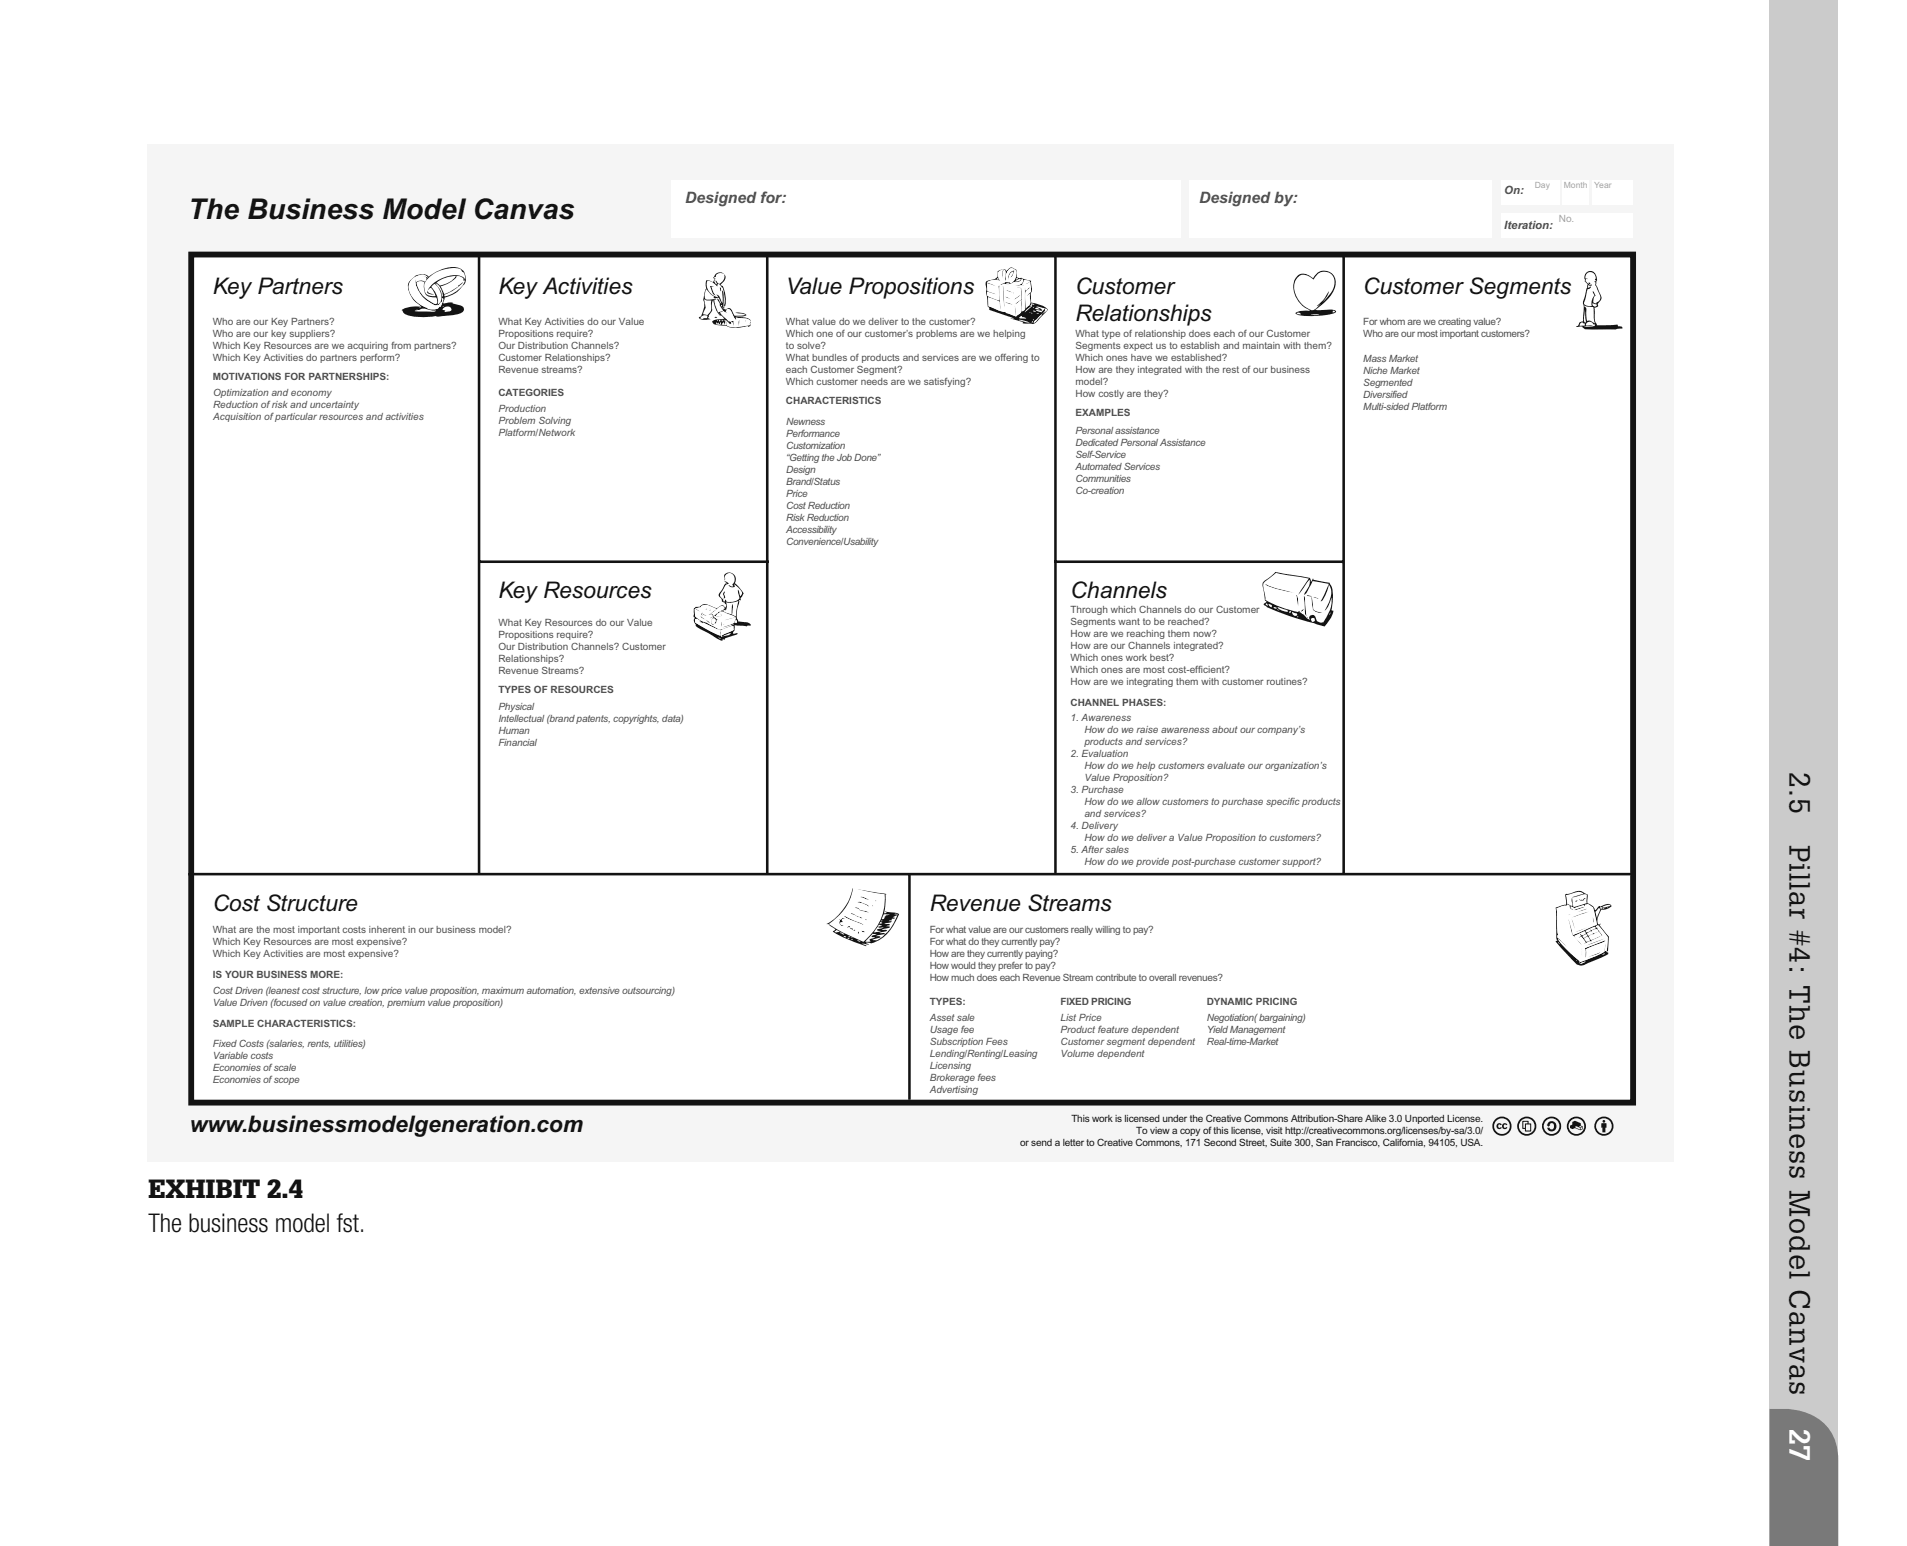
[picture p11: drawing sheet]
<svg xmlns="http://www.w3.org/2000/svg" width="235mm" height="190mm" viewBox="0 0 235 190" stroke-linecap="round" stroke-linejoin="round" font-family="sans-serif">
<defs><g id="words">
<g font-size="3.5" fill="#111415">
<text x="23.2" y="26.9">The Business Model Canvas</text>
<text x="220.5" y="95.1" transform="rotate(90 220.5 95.1)">2.5</text>
<text x="220.5" y="104.1" transform="rotate(90 220.5 104.1)">Pillar #4: The Business Model Canvas</text>
</g>
<text font-size="3.5" fill="#fff" x="220.5" y="176" transform="rotate(90 220.5 176)">27</text>
<g font-size="3.2" fill="#111415">
<text x="18.3" y="147.6">EXHIBIT 2.4</text>
<text x="18.3" y="151.9">The business model fst.</text>
</g>
<g font-size="2.8" fill="#111415">
<text x="26.2" y="36.2">Key Partners</text>
<text x="61.4" y="36.2">Key Activities</text>
<text x="96.8" y="36.2">Value Propositions</text>
<text x="132.5" y="36.2">Customer</text>
<text x="132.5" y="39.6">Relationships</text>
<text x="168" y="36.2">Customer Segments</text>
<text x="61.4" y="73.7">Key Resources</text>
<text x="131.9" y="73.7">Channels</text>
<text x="26.2" y="112.3">Cost Structure</text>
<text x="114.5" y="112.3">Revenue Streams</text>
<text x="23.4" y="139.5">www.businessmodelgeneration.com</text>
</g>
<g font-size="1.9" fill="#4b4e50">
<text x="84.4" y="25">Designed for:</text>
<text x="147.7" y="25">Designed by:</text>
</g>
<g font-size="1.4" fill="#4b4e50">
<text x="185.3" y="23.9">On:</text>
<text x="185.3" y="28.3">Iteration:</text>
</g>
<text font-size="1.2" fill="#9fa3a5" x="192.1" y="27.4">No.</text>
<g font-size="1.2" fill="#4b4e50">
<text x="26.2" y="40">Who are our Key Partners?</text>
<text x="26.2" y="41.5">Who are our key suppliers?</text>
<text x="61.4" y="40">What Key Activities do our Value</text>
<text x="61.4" y="41.5">Propositions require?</text>
<text x="96.8" y="40">What value do we deliver to the customer?</text>
<text x="96.8" y="41.5">Which one of our customer’s problems are we helping</text>
<text x="132.5" y="41.5">What type of relationship does each of our Customer</text>
<text x="168" y="40">For whom are we creating value?</text>
<text x="168" y="41.5">Who are our most important customers?</text>
<text x="26.2" y="43">Which Key Resources are we acquiring from partners?</text>
<text x="26.2" y="44.5">Which Key Activities do partners perform?</text>
<text x="26.2" y="46.8">MOTIVATIONS FOR PARTNERSHIPS:</text>
<text x="61.4" y="43">Our Distribution Channels?</text>
<text x="61.4" y="44.5">Customer Relationships?</text>
<text x="61.4" y="46">Revenue streams?</text>
<text x="96.8" y="43">to solve?</text>
<text x="96.8" y="44.5">What bundles of products and services are we offering to</text>
<text x="96.8" y="46">each Customer Segment?</text>
<text x="96.8" y="47.4">Which customer needs are we satisfying?</text>
<text x="132.5" y="43">Segments expect us to establish and maintain with them?</text>
<text x="132.5" y="44.5">Which ones have we established?</text>
<text x="132.5" y="45.9">How are they integrated with the rest of our business</text>
<text x="132.5" y="47.4">model?</text>
<text x="168" y="44.7">Mass Market</text>
<text x="168" y="46.1">Niche Market</text>
<text x="168" y="47.6">Segmented</text>
<text x="26.2" y="48.8">Optimization and economy</text>
<text x="26.2" y="50.3">Reduction of risk and uncertainty</text>
<text x="26.2" y="51.8">Acquisition of particular resources and activities</text>
<text x="61.4" y="48.8">CATEGORIES</text>
<text x="61.4" y="50.8">Production</text>
<text x="61.4" y="52.3">Problem Solving</text>
<text x="61.4" y="53.8">Platform/Network</text>
<text x="96.8" y="49.8">CHARACTERISTICS</text>
<text x="96.9" y="52.3">Newness</text>
<text x="96.9" y="53.8">Performance</text>
<text x="132.5" y="48.9">How costly are they?</text>
<text x="132.5" y="51.2">EXAMPLES</text>
<text x="132.5" y="53.5">Personal assistance</text>
<text x="168" y="49.1">Diversified</text>
<text x="168" y="50.6">Multi-sided Platform</text>
<text x="96.9" y="55.3">Customization</text>
<text x="96.9" y="56.8">“Getting the Job Done”</text>
<text x="96.9" y="58.3">Design</text>
<text x="96.9" y="59.7">Brand/Status</text>
<text x="132.5" y="54.9">Dedicated Personal Assistance</text>
<text x="132.5" y="56.4">Self-Service</text>
<text x="132.5" y="57.9">Automated Services</text>
<text x="132.5" y="59.4">Communities</text>
<text x="96.9" y="61.2">Price</text>
<text x="96.9" y="62.7">Cost Reduction</text>
<text x="96.9" y="64.2">Risk Reduction</text>
<text x="96.9" y="65.6">Accessibility</text>
<text x="132.5" y="60.9">Co-creation</text>
<text x="96.9" y="67.1">Convenience/Usability</text>
<text x="61.4" y="77.1">What Key Resources do our Value</text>
<text x="131.9" y="75.6">Through which Channels do our Customer</text>
<text x="131.9" y="77.1">Segments want to be reached?</text>
<text x="61.4" y="78.6">Propositions require?</text>
<text x="61.4" y="80.1">Our Distribution Channels? Customer</text>
<text x="61.4" y="81.5">Relationships?</text>
<text x="61.4" y="83">Revenue Streams?</text>
<text x="131.9" y="78.5">How are we reaching them now?</text>
<text x="131.9" y="80">How are our Channels integrated?</text>
<text x="131.9" y="81.5">Which ones work best?</text>
<text x="131.9" y="83">Which ones are most cost-efficient?</text>
<text x="61.4" y="85.4">TYPES OF RESOURCES</text>
<text x="61.4" y="87.5">Physical</text>
<text x="61.4" y="89">Intellectual (brand patents, copyrights, data)</text>
<text x="131.9" y="84.5">How are we integrating them with customer routines?</text>
<text x="131.9" y="87">CHANNEL PHASES:</text>
<text x="131.9" y="88.9">1. Awareness</text>
<text x="61.4" y="90.4">Human</text>
<text x="61.4" y="91.9">Financial</text>
<text x="131.9" y="93.3">2. Evaluation</text>
<text x="133.6" y="90.4">How do we raise awareness about our company’s</text>
<text x="133.6" y="91.9">products and services?</text>
<text x="133.6" y="94.8">How do we help customers evaluate our organization’s</text>
<text x="131.9" y="97.8">3. Purchase</text>
<text x="133.6" y="96.3">Value Proposition?</text>
<text x="133.6" y="99.2">How do we allow customers to purchase specific products</text>
<text x="133.6" y="100.7">and services?</text>
<text x="131.9" y="102.2">4. Delivery</text>
<text x="131.9" y="105.2">5. After sales</text>
<text x="133.6" y="103.7">How do we deliver a Value Proposition to customers?</text>
<text x="133.6" y="106.6">How do we provide post-purchase customer support?</text>
<text x="26.2" y="115">What are the most important costs inherent in our business model?</text>
<text x="26.2" y="116.4">Which Key Resources are most expensive?</text>
<text x="26.2" y="117.9">Which Key Activities are most expensive?</text>
<text x="114.5" y="115">For what value are our customers really willing to pay?</text>
<text x="114.5" y="116.4">For what do they currently pay?</text>
<text x="114.5" y="117.9">How are they currently paying?</text>
<text x="114.5" y="119.4">How would they prefer to pay?</text>
<text x="26.2" y="120.5">IS YOUR BUSINESS MORE:</text>
<text x="26.2" y="122.4">Cost Driven (leanest cost structure, low price value proposition, maximum automation, extensive outsourcing)</text>
<text x="26.2" y="123.9">Value Driven (focused on value creation, premium value proposition)</text>
<text x="114.5" y="120.9">How much does each Revenue Stream contribute to overall revenues?</text>
<text x="114.5" y="123.8">TYPES:</text>
<text x="114.6" y="125.8">Asset sale</text>
<text x="130.7" y="125.8">List Price</text>
<text x="130.7" y="123.8">FIXED PRICING</text>
<text x="148.7" y="123.8">DYNAMIC PRICING</text>
<text x="148.7" y="125.8">Negotiation( bargaining)</text>
<text x="26.2" y="126.5">SAMPLE CHARACTERISTICS:</text>
<text x="26.2" y="129">Fixed Costs (salaries, rents, utilities)</text>
<text x="26.2" y="130.5">Variable costs</text>
<text x="26.2" y="132">Economies of scale</text>
<text x="114.6" y="127.3">Usage fee</text>
<text x="114.6" y="128.7">Subscription Fees</text>
<text x="114.6" y="130.2">Lending/Renting/Leasing</text>
<text x="114.6" y="131.7">Licensing</text>
<text x="130.7" y="127.3">Product feature dependent</text>
<text x="130.7" y="128.7">Customer segment dependent</text>
<text x="130.7" y="130.2">Volume dependent</text>
<text x="148.7" y="127.3">Yield Management</text>
<text x="148.7" y="128.7">Real-time-Market</text>
<text x="26.2" y="133.5">Economies of scope</text>
<text x="114.6" y="133.2">Brokerage fees</text>
<text x="114.6" y="134.6">Advertising</text>
</g>
<g font-size="1.2" fill="#111415">
<text x="125.7" y="141.2">or send a letter to Creative Commons, 171 Second Street, Suite 300, San Francisco, California, 94105, USA.</text>
<text x="132" y="138.3">This work is licensed under the Creative Commons Attribution-Share Alike 3.0 Unported License.</text>
<text x="140" y="139.7">To view a copy of this license, visit http://creativecommons.org/licenses/by-sa/3.0/</text>
</g>
<g font-size="1.1" fill="#9fa3a5">
<text x="189.1" y="23.2">Day</text>
<text x="192.7" y="23.2">Month</text>
<text x="196.4" y="23.2">Year</text>
</g>
</g></defs>
<path d="M218 0h8.5v190.5h-8.5z" fill="#cacccc"/>
<path d="M218 173.6a8.9 8.9 0 0 1 6.6 1.6 5.9 5.9 0 0 1 1.9 4.8v10.5h-8.5z" fill="#767a7b"/>
<path d="M218 0h8.5" fill="none" stroke="#cacccc" stroke-width=".12"/>
<path d="M18.2 17.8h188v125.3h-188z" fill="#f4f5f5"/>
<path d="M23.6 31.4h177.6v104.5h-177.6z" fill="#fff"/>
<path d="M23.6 31.4h177.6v104.5h-177.6z" fill="none" stroke="#111415" stroke-width=".72" stroke-linecap="butt"/>
<path d="M59 31.4v76.2M94.5 31.4v76.2M130 31.4v76.2M165.5 31.4v76.2M59 69.2h35.7M129.9 69.2h35.6M23.2 107.7h178M112 107.9v27.6" fill="none" stroke="#111415" stroke-width=".32"/>
<g fill="#fff">
<path d="M185 26.3h16.1v3h-16.1z"/>
<path d="M185 22.2h7.1v3h-7.1z"/>
<path d="M82.7 22.2h62.7v7.1h-62.7z"/>
<path d="M192.5 22.2h3.3v3h-3.3z"/>
<path d="M196.1 22.2h5v3h-5z"/>
</g>
<path d="M195.5 34.3l.1 .1zM195.4 33.8a.62 .62 0 0 1 .6-.3 .62 .62 0 0 1 .5 .4l.1 .4-.1 .1 .1 .2-.2 .1 .2 .1a.42 .42 0 0 0 .1 .5l.1 .4a1.85 1.85 0 0 1 .3 1.2l-.1 .2-.3 .1v.2l-.3-.1a.83 .83 0 0 1 .2-.9l-.4-.5 .2 .5a1.42 1.42 0 0 0-.3 1.3 .88 .88 0 0 1-.9-.3l.4-1.8h.2l.2-.2-.1-.1-.2 .2v-.4l.3 .1 .1-.1h-.3l.1-.1-.1-.2-.1 .1v.1l-.4-.3z" fill-rule="evenodd" fill="#fff"/>
<path d="M195.5 34.3l.1 .1z" fill-rule="evenodd" fill="#111415"/>
<g fill="#fff">
<path d="M196.2 37.3l.5 .2v.1l-.1 .2-.2-.1-.2-.1z" fill-rule="evenodd"/>
<path d="M195.2 37.6l.2 .2h.9l.1 1.7 .1 .3a1.33 1.33 0 0 0-1-.2l-.1-1.2a.43 .43 0 0 0-.2-.6z" fill-rule="evenodd"/>
<path d="M195.2 38.1l.1 1.6h-.1v-.2z" fill-rule="evenodd"/>
<path d="M195.5 39.8a.49 .49 0 0 1 .8 .2h.2v.2l-.7 .1-.7-.1h1.1l-.8-.1z" fill-rule="evenodd"/>
<path d="M194.8 39.8l.1-.1 .4 .2-.1 .2-.6 .1z" fill-rule="evenodd"/>
</g>
<g fill="#111415">
<path d="M194.8 39.8l-.2 .4 .6-.1 .1-.2-.4-.2zM195.5 39.8l-.1 .3 .8 .1h-1.1l.7 .1 .7-.1v-.2h-.2a.49 .49 0 0 0-.8-.2zM195.2 38.1v1.4v.2h.1zM195.2 37.6v.2a.43 .43 0 0 1 .2 .6l.1 1.2a1.34 1.34 0 0 1 1 .2l-.1-.3-.1-1.7h-.9zM196.2 37.3v.3l.2 .1 .2 .1 .1-.2v-.1zM195.4 33.8l-.1 .9 .4 .3v-.1l.1-.1 .1 .2-.1 .1h.3l-.1 .1-.3-.1v.4l.2-.2 .1 .1-.2 .2h-.2l-.3 1.4a.46 .46 0 0 0 0 .6l.2 .1h.6a1.42 1.42 0 0 1 .3-1.3l-.2-.5 .4 .5a.64 .64 0 0 0-.2 .9l.3 .1v-.1a.75 .75 0 0 0 .3-1.3l-.3-.7a.42 .42 0 0 1-.1-.5l-.2-.1 .2-.1-.1-.2 .1-.1-.1-.4a.62 .62 0 0 0-.5-.4 .62 .62 0 0 0-.6 .3zM195.4 33.7a.77 .77 0 0 1 .8-.3 .77 .77 0 0 1 .5 .8l.1 .4-.2 .5 .6 1.1a.69 .69 0 0 1-.2 1.1l-.2 .2 .1 .1a.35 .35 0 0 1-.5 .3l.1 .7a2.01 2.01 0 0 0 .2 1.5l2.6-.1 .1 .2 .4 .1 .1 .2-.8 .1h-3.8l-.4-.4-.7 .1 .3-.3a.43 .43 0 0 1 .5-.4l.1-2a.7 .7 0 0 1 .1-.8l.3-1.5a.33 .33 0 0 0-.1-.5l-.2-.1 .1-.2a.64 .64 0 0 1 .1-.8z" fill-rule="evenodd"/>
<path d="M123.6 33.3h.1a1.25 1.25 0 0 0-.1 1 1.21 1.21 0 0 1 0-1z" fill-rule="evenodd"/>
<path d="M124.4 33.6l.5-.3 .1 .2-.1-.1a.93 .93 0 0 1-.4 .8l.3-.4v-.3a.83 .83 0 0 0-.5 1l-.1-.3z" fill-rule="evenodd"/>
</g>
<g fill="#fff">
<path d="M122.8 34.3l.1-.1 .1 .3-.2-.1z" fill-rule="evenodd"/>
<path d="M125.2 34.3h.2l-.3 .2z" fill-rule="evenodd"/>
<path d="M125 34.7l.5-.3h.3l-.2 .2z" fill-rule="evenodd"/>
<path d="M123.9 35l.2-.1 .3-.1-.1 .2z" fill-rule="evenodd"/>
</g>
<g fill="#111415">
<path d="M123.5 35.3h.1l.2 2.6z" fill-rule="evenodd"/>
<path d="M123.9 35.7l.9 .3z" fill-rule="evenodd"/>
<path d="M124.8 36l.1 .2z" fill-rule="evenodd"/>
<path d="M124.9 37l.9-.7z" fill-rule="evenodd"/>
<path d="M123.8 36.6h.2l.5 .2z" fill-rule="evenodd"/>
<path d="M123.8 37.2l1 .4z" fill-rule="evenodd"/>
</g>
<g fill="#fff">
<path d="M127 37.4l.4 .1h-.3l.1 .2-1 .8 .3-.4 .5-.3z" fill-rule="evenodd"/>
<path d="M126.9 37.6h.1l-.2 .1z" fill-rule="evenodd"/>
</g>
<path d="M125 37.6l.1 1.3z" fill-rule="evenodd" fill="#111415"/>
<g fill="#fff">
<path d="M127.7 37.8l1 .2-.4 .5-.7-.3 .8 .1a.92 .92 0 0 0-.7-.5z" fill-rule="evenodd"/>
<path d="M127.3 37.8h.1l-.1 .1z" fill-rule="evenodd"/>
<path d="M127.5 38l.2-.1 .4 .3z" fill-rule="evenodd"/>
<path d="M127.3 38.3h.2l.1 .1z" fill-rule="evenodd"/>
<path d="M126.8 38.5h.2l-.2 .1z" fill-rule="evenodd"/>
<path d="M127 38.6h.2z" fill-rule="evenodd"/>
<path d="M127.7 38.6h.3l-.1 .1z" fill-rule="evenodd"/>
<path d="M125.7 39l.1-.1 .1 .2h.4l.1 .2-.9-.1z" fill-rule="evenodd"/>
<path d="M125.6 39.4l.6 .1 .7 .3-1.3-.3z" fill-rule="evenodd"/>
<path d="M127.3 39.4h.1v.1z" fill-rule="evenodd"/>
<path d="M127.1 39.6h.2l-.2 .2z" fill-rule="evenodd"/>
</g>
<path d="M127.1 39.6v.2l.2-.2zM127.3 39.4l.1 .1v-.1zM125.6 39.4v.1l1.3 .3-.7-.3zM125.7 39l-.2 .2 .9 .1-.1-.2h-.4l-.1-.2zM127.7 38.6l.2 .1 .1-.1zM127 38.6h.2zM126.8 38.5v.1l.2-.1zM127.3 38.3l.3 .1-.1-.1zM128.8 38a.75 .75 0 0 1-.5 .8l-.9 .8v.2l.2-.1 .8-1 .6-.5zM127.5 38l.6 .2-.4-.3zM127.3 37.8v.1l.1-.1zM127.7 37.8a.92 .92 0 0 1 .7 .5l-.8-.1 .7 .3 .4-.5zM126.9 37.6l-.1 .1 .2-.1zM127 37.4v.4l-.5 .3-.3 .4 1-.8-.1-.2h.3zM123.9 35h.4l.1-.2-.3 .1zM125 34.7l.6-.1 .2-.2h-.3zM125.2 34.3l-.1 .2 .3-.2zM122.8 34.3v.1l.2 .1-.1-.3zM121.6 34.8l1 .5-1-.4v1l1.1 .4-1.1-.4v.6l1.5 .5-.1-1.8h.2l-.1 .9 .2 2.1-.1-1-1.5-.6 .1 1.1 .4 .2a4.5 4.5 0 0 0 1.8 .6l-.1 .1 1.3 .4 .1-.1a.85 .85 0 0 0 .5-1.2l.1-.7-.8 .5 .7-.6-.1-1.4-.4-.2 .5 .2 .1 2.9 .4-.2v-2.8l.1 .4 .5-.4-.1 .2a.77 .77 0 0 0-.5 .8l.1 1.6a1.14 1.14 0 0 0 .5-1.2v-.6l-.4 .2 .2-.1a.64 .64 0 0 0 .3-.9l-.1-.7-.5 .3 .5-.3-.5-.2h-.3l-.2 .6 .3 .1-.3-.1-.9 .1a.77 .77 0 0 0 1-.8h-.1a.72 .72 0 0 1-1 .3 1.2 1.2 0 0 1-1.2 .3l-.5 .1 .6-.4 .2 .1a.45 .45 0 0 1 .5 .1 1.38 1.38 0 0 0 .7-1.5 .59 .59 0 0 0-1-.1l-.3 .5v.8l-.1-.3v-1a.61 .61 0 0 0-.7 .1 .61 .61 0 0 0-.1 .7l.3 .6a1.7 1.7 0 0 0-1.7 .1zM121.5 34.7l.6-.2a.79 .79 0 0 0 .8-1.1l.6-.2h.3l.2 .2a.68 .68 0 0 1 1-.3l.2 .1 .1 .9 1.7 .5v.3a1.37 1.37 0 0 1 0 1.2v1.2l.5 .1a2.86 2.86 0 0 1 1.6 .8l-.8 .9a2.33 2.33 0 0 1-1 .8l-1.3-.1v-.1l-1.5-.5 .4 .1-.2-.2-2.8-.9a.27 .27 0 0 0-.2-.4l-.2-1.7v-.4l-.1-.8z" fill-rule="evenodd" fill="#111415"/>
<g fill="#fff">
<path d="M125 37.6l.1 1.3zM123.8 37.2l1 .4zM123.8 36.6l.7 .2-.5-.2zM124.9 37l.9-.7zM124.8 36l.1 .2zM123.9 35.7l.9 .3zM123.5 35.3l.3 2.6-.2-2.6zM124.4 33.6l-.2 .6 .1 .3a.83 .83 0 0 1 .5-1v.3l-.3 .4a.93 .93 0 0 0 .4-.8l.1 .1-.1-.2zM123.6 33.3a1.21 1.21 0 0 0 0 1 1.25 1.25 0 0 1 .1-1zM121.6 34.8a1.75 1.75 0 0 1 1.7-.1 .78 .78 0 0 1-.4-.9 .78 .78 0 0 1 .7-.6l.2 .1v1l.1 .3v-.8l.2-.1a.62 .62 0 0 1 .4-.6 .62 .62 0 0 1 .7 .3 1.44 1.44 0 0 1-.7 1.5 .74 .74 0 0 0-.8 0l-.5 .2 .5-.1a1.2 1.2 0 0 0 1.2-.3 .72 .72 0 0 0 1-.3l.1 .1a.81 .81 0 0 1-1 .7l.9-.1 .3 .1-.3-.1 .2-.6h.3l.5 .2-.5 .3 .5-.3 .1 .7a.64 .64 0 0 1-.3 .9l-.2 .1 .4-.2v.3a1.11 1.11 0 0 1-.4 1.3l-.1 .2v-.7a2.38 2.38 0 0 1 .1-1.5l.4-.4-.5 .4-.1-.4v2.8l-.4 .2-.1-2.9-.5-.2 .4 .2 .1 1.4-.7 .6 .8-.5-.1 .4a1.97 1.97 0 0 1-.1 1.2l-.5 .4-1.3-.4 .1-.1a6.6 6.6 0 0 1-2.2-.8l-.1-1.1 1.5 .6 .1 1-.2-2.1 .1-.9h-.2l.1 1.8-1.5-.5v-.6l1.1 .4-1.1-.4v-1l1 .4z" fill-rule="evenodd"/>
<path d="M128.8 38l.2 .2-.6 .5-.8 1-.2 .1v-.2l.9-.8a.75 .75 0 0 0 .5-.8z" fill-rule="evenodd"/>
</g>
<g fill="#111415">
<path d="M155.9 72l1.2 .4 2.4 .7-2.5-.6-1.1-.4z" fill-rule="evenodd"/>
<path d="M161 73.3l.7 .2h-.6z" fill-rule="evenodd"/>
<path d="M159.7 73.3h.1l.1 .3v1.1z" fill-rule="evenodd"/>
<path d="M160.6 73.4a.41 .41 0 0 1 .2 .5l.2 2a.92 .92 0 0 1-.3-.8z" fill-rule="evenodd"/>
<path d="M161.8 73.5l.7 .3z" fill-rule="evenodd"/>
<path d="M161.6 73.6l.1 .3 .1 1.2 .2 .2 .9 .2a.99 .99 0 0 1-1.3-1.1z" fill-rule="evenodd"/>
</g>
<g fill="#fff">
<path d="M155.9 74.5l.2-.2 .1 .4z" fill-rule="evenodd"/>
<path d="M156.3 74.4l.4 .1v.3h-.2z" fill-rule="evenodd"/>
<path d="M156.9 74.8l.4 .2-.3-.1z" fill-rule="evenodd"/>
<path d="M157.4 74.8l1.1 .4 .2 .1a1.27 1.27 0 0 1-1.3-.5z" fill-rule="evenodd"/>
</g>
<path d="M160.3 75.2l.4-.2-.3 .3-.1 .1z" fill-rule="evenodd" fill="#111415"/>
<g fill="#fff">
<path d="M157.3 75.1l.3 .1z" fill-rule="evenodd"/>
<path d="M158.8 75.3h.3l-.3 .3z" fill-rule="evenodd"/>
<path d="M159.2 75.4l.6 .2v.2l-.2 .1-.2-.1-.2-.1z" fill-rule="evenodd"/>
<path d="M163.9 75.5l-.1 .2-.1 .1z" fill-rule="evenodd"/>
<path d="M159.9 75.9v.2h-.1z" fill-rule="evenodd"/>
</g>
<path d="M161 76l.2 .1z" fill-rule="evenodd" fill="#111415"/>
<g fill="#fff">
<path d="M161.6 76.2h.4v.3l-.4 .1-.1-.3z" fill-rule="evenodd"/>
<path d="M160.3 75.2v.2l.1-.1 .3-.3zM161.6 73.6l.1 1.2a.82 .82 0 0 0 .9 .7h.3l-.9-.2-.2-.2-.1-1.2-.1-.3zM161.8 73.5l.7 .3zM160.6 73.4l.1 1.7a.92 .92 0 0 0 .3 .8l-.2-2a.41 .41 0 0 0-.2-.5zM159.7 73.3l.2 1.4v-1.1l-.1-.3zM161 73.3l.1 .2h.6zM155.9 72v.1l1.1 .4 2.5 .6-2.4-.7zM161 76l.2 .1zM155.8 71.7l1.4-1.1 4.1 .7-1.4 2 1.5-1.9a2 2 0 0 1-.6 1.5l-.1 .4a1.68 1.68 0 0 0 .7-1l.3-.7 2 .4-1 2.1a.89 .89 0 0 0 .5-.7l.5-1.3a2.14 2.14 0 0 1 0 2.2l-.5 1a2.8 2.8 0 0 0 .8-1.7 4.6 4.6 0 0 1-1 3.1h-.1l-.1 .1a.81 .81 0 0 1-.7-.7l-.1-.2-.2-.1h-.3l-.2 .1v.2l.1 .3-.2-.1-.6-.6-.5-.2v-.2l-.2 .1-.6-.1-2.4-.8-1-.6-.1-.8a1.53 1.53 0 0 1 0-1.4z" fill-rule="evenodd"/>
</g>
<g fill="#111415">
<path d="M164.1 77.5h.3zM163.9 77.5h.7zM164.6 76.7v.8zM164.6 76.5v1h-.8h.8z" fill-rule="evenodd"/>
<path d="M161.6 76.2l-.1 .1 .1 .3 .4-.1v-.3zM159.9 75.9l-.1 .2h.1zM163.9 75.4l-.2 .4 .1-.1zM159.2 75.4v.3l.2 .1 .2 .1 .2-.1v-.2zM158.8 75.3v.3l.3-.3zM157.3 75.1l.3 .1zM157.4 74.8a1.27 1.27 0 0 0 1.3 .5l-.2-.1zM156.9 74.8l.1 .1 .3 .1zM156.3 74.4l.2 .4h.2v-.3zM155.9 74.5l.3 .2-.1-.4zM155.8 71.7a1.53 1.53 0 0 0 0 1.4l.1 .8 1 .6 2.4 .8 .6 .1 .2-.1v.1l.5 .3 .6 .6 .2 .1-.1-.3v-.2l.2-.1a.5 .5 0 0 1 .7 .5 .83 .83 0 0 0 .6 .5l.1-.1h.1l.3-.4a4.1 4.1 0 0 0 .7-2.7l-.1 .4a2.35 2.35 0 0 1-.7 1.3 4.5 4.5 0 0 0 .8-2.7l-.3-.5-.5 1.3a.89 .89 0 0 1-.5 .7l1-2.1-2-.4-.4 .9a1.27 1.27 0 0 1-.6 .8l.1-.4a2 2 0 0 0 .6-1.5l-1.5 1.9 1.4-2-4.1-.7zM155.6 71.7l1.5-1.2 4.3 .7 .1 .5 .2-.4 .2 .2 1.9 .3 .1 .2a3.1 3.1 0 0 1 .3 2.3l-.2 .9 .3 .1a4 4 0 0 1-1.1 1.9l-4.9-1.5a9.4 9.4 0 0 1-2.6-1.2l.3-.4-.2-.1-.1-1.1a1.82 1.82 0 0 1-.1-1.2z" fill-rule="evenodd"/>
</g>
<g fill="#fff">
<path d="M164.2 38.3l.3 .1-.4 .1z" fill-rule="evenodd"/>
<path d="M159.7 38.6h.5l.1 .1h-.4z" fill-rule="evenodd"/>
<path d="M161.4 38.8l.6-.1h.6z" fill-rule="evenodd"/>
<path d="M160 34.1a1.4 1.4 0 0 1 1.8 .4 1.35 1.35 0 0 1 1.2-1 1.35 1.35 0 0 1 1.3 .8 2.82 2.82 0 0 1-1.1 2.7l-.3 .3 .7-1 .1-.4a5 5 0 0 1-1.5 1.8l.5-.2-.2 .1a.95 .95 0 0 1-1.4 .4 3.2 3.2 0 0 1-1.6-3.1l.2-.5z" fill-rule="evenodd"/>
</g>
<path d="M161.4 38.8l1.2-.1h-.6zM159.7 38.6l.2 .1h.4l-.1-.1zM164.2 38.3l-.1 .2 .4-.1zM160 34.1a1.92 1.92 0 0 0-.3 2.4 3 3 0 0 0 2 1.7l.3-.1 .7-.6-.5 .2a5 5 0 0 0 1.5-1.8l-.1 .4-.7 1 .3-.3a2.82 2.82 0 0 0 1.1-2.7 1.35 1.35 0 0 0-1.3-.8 1.35 1.35 0 0 0-1.2 1 1.4 1.4 0 0 0-1.8-.4zM159.9 33.9a1.51 1.51 0 0 1 1.9 .4 1.46 1.46 0 0 1 1.8-.9 1.46 1.46 0 0 1 .9 1.9 5.8 5.8 0 0 1-2.5 2.9h1.5a1.15 1.15 0 0 1 1.1 .2 2.28 2.28 0 0 1-1.6 .5h-2a2 2 0 0 1-1.4-.3 2.43 2.43 0 0 1 1.8-.3l-.2-.2a2.99 2.99 0 0 1-1.6-3.7z" fill-rule="evenodd" fill="#111415"/>
<path d="M88.7 35.4l.1 .5v-.4zM87.5 35.2v.1a1.28 1.28 0 0 0 .7 1.1l-.4-.5-.1-.6h.2zM87.2 34.6a1.73 1.73 0 0 1 1.2 .7l.1-.3a1.48 1.48 0 0 1 .7 1.3l.1 .9-.1 .4-.1-.1 .1-.8a1.14 1.14 0 0 0-.3-.9l.1 1.5-.5-.9-.2-.1 .1 .3a1.58 1.58 0 0 1-1.2-2z" fill-rule="evenodd" fill="#fff"/>
<g fill="#111415">
<path d="M87.5 35.2l.4 .1h-.2l.1 .6 .4 .5a1.36 1.36 0 0 1-.7-1.1z" fill-rule="evenodd"/>
<path d="M88.7 35.4l.1 .1v.4z" fill-rule="evenodd"/>
</g>
<g fill="#fff">
<path d="M87 35.6l.7 .7 .3 .2-.1 .2 .2 .1 .5-.1 .3 .8-.5-.7v.2l.3 .4v.2l.4 .7-.6 .2-.4-1.1-.1-.5h.3h-1.4a1.34 1.34 0 0 1 .1-1.3z" fill-rule="evenodd"/>
<path d="M86.7 36.9l.4 .1h.6l-.1 .6a1.08 1.08 0 0 1-.4 1.2l-.6-.1 .1-.3a1.11 1.11 0 0 0 .1-1.3z" fill-rule="evenodd"/>
<path d="M88.8 37.6h.1l.1 .2-.2-.1z" fill-rule="evenodd"/>
<path d="M89 37.9l.2 .2z" fill-rule="evenodd"/>
<path d="M88.6 38.7h.1z" fill-rule="evenodd"/>
<path d="M86.4 39l.2-.1 .3-.1 .3 .1v.3h-.5l-.1 .1h-.3z" fill-rule="evenodd"/>
</g>
<g fill="#111415">
<path d="M88.1 39l.3 .2h-.4z" fill-rule="evenodd"/>
<path d="M91.1 39.4v.6z" fill-rule="evenodd"/>
</g>
<g fill="#fff">
<path d="M88.9 39.4h.2l-.2 .2z" fill-rule="evenodd"/>
<path d="M89.2 39.4h.1l-.1 .2z" fill-rule="evenodd"/>
<path d="M88.6 39.5l.2-.1-.2 .2z" fill-rule="evenodd"/>
</g>
<path d="M91.9 39.4v.3z" fill-rule="evenodd" fill="#111415"/>
<path d="M88.3 39.5h.1v.1z" fill-rule="evenodd" fill="#fff"/>
<path d="M91 39.5v.7l-.1-.2z" fill-rule="evenodd" fill="#111415"/>
<g fill="#fff">
<path d="M89.1 39.7l.2 .3h-.4z" fill-rule="evenodd"/>
<path d="M88.3 39.7l.1 .2 .1-.1 .1 .1 .2-.2v.3l-.6-.1z" fill-rule="evenodd"/>
</g>
<path d="M88.3 39.7l-.1 .2 .6 .1v-.3l-.2 .2-.1-.1-.1 .1zM89.1 39.7l-.2 .3h.4zM88.3 39.5l.1 .1v-.1zM88.6 39.5v.1l.2-.2zM89.2 39.4v.2l.1-.2zM88.9 39.4v.2l.2-.2zM86.4 39l-.1 .3h.3l.1-.1h.5v-.3l-.3-.1-.3 .1zM88.6 38.7h.1zM88.7 38.5l1.1 1.1 .1-.1 .1 .1 .4-.1v.7l-.1-.4-.2-.1v.2l-.2 .1-.6-.6 .1 .2-.1 .5h.2v-.5l.1 .5a3.3 3.3 0 0 0 2.4 0h.4v-.2l.1-.3a1.61 1.61 0 0 0-1.4-.4h-.4v.2l-.2-.2a1.93 1.93 0 0 0-.8-1.1l-.3 .1 .2 .1h-.2l.1 .3-.3-.2v-.1zM89 37.9l.2 .2zM88.8 37.6v.1l.2 .1-.1-.2zM86.7 36.9l.1 .2a1.47 1.47 0 0 1-.1 1.3l-.1 .3 .6 .1a1.11 1.11 0 0 0 .4-1.2l.1-.6h-.6zM87 35.6a1.35 1.35 0 0 0-.1 1.3h1.4h-.3l.1 .5 .4 1.1 .6-.2-.4-.7v-.2l-.3-.4v-.2l.5 .7-.3-.8-.5 .1-.2-.1 .1-.2-.3-.2zM87.2 34.6a1.58 1.58 0 0 0 1.2 2l-.1-.3 .2 .1 .5 .9-.1-1.5a1.43 1.43 0 0 1 .3 1.2l-.1 .5 .1 .1a3.6 3.6 0 0 0-.2-2.1l-.3-.4-.2-.1-.1 .3a1.73 1.73 0 0 0-1.2-.7zM87 34.5h.3l.5 .3 .3-.4-.2-.2 .1-.1a.73 .73 0 0 1 1.2-.3l-.3-.1h-.3l-.3 .1-.1 .3-.2 .1 .1 .1v.2a.4 .4 0 0 0 .2 .5l-.1-.4 .2 .3 .3 .1a1.01 1.01 0 0 0 .5-1.2 .79 .79 0 0 1-.3 1.2l-.1 .1 .2 .1a4.1 4.1 0 0 1 .3 2.5l-.2-.1v.2h.2l-.1 .1 .1 .3a.54 .54 0 0 1 .9 .2l.3 .5 1.3-.1-.2-.1-1-.2a1.79 1.79 0 0 1 1.4 .3l-.3 .2h-1.1l.1 .1a2.03 2.03 0 0 1 1.6 .2l.2 .2-.1 .4 .1 .2-.3 .2-.1-.1-.4 .1a3.2 3.2 0 0 1-2.2-.2l-1.2-.1-.4-.1-.2-.3a2.53 2.53 0 0 1 1.5-.3l-.4-.4a2.67 2.67 0 0 1-.9-1.9 1.65 1.65 0 0 0-.1 1.2l-.5 .7-.1 .3 .4 .1a2.49 2.49 0 0 1-1.3 0l-.2-.2 .3-.1 .1-.4a1.87 1.87 0 0 0 .1-1.6l.3-1.2 .1-.3-.1-.5z" fill-rule="evenodd" fill="#111415"/>
<g fill="#fff">
<path d="M91 39.5l-.1 .5 .1 .2zM91.9 39.4v.3zM91.1 39.4v.6zM88.7 38.5l.5-.2v.1l.3 .2-.1-.3h.2l-.2-.1 .3-.1a1.92 1.92 0 0 1 .8 1.1l.2 .2v-.2h.4a1.61 1.61 0 0 1 1.4 .4l-.1 .3v.2h-.4a4 4 0 0 1-2.4 0l-.1-.5v.5h-.2l.1-.5-.1-.2 .6 .6 .2-.1v-.2l.2 .1 .1 .4v-.7l-.4 .1-.1-.1-.1 .1z" fill-rule="evenodd"/>
<path d="M52.7 35.8l-.1 .3 .6 .2 .3-.1a.56 .56 0 0 1-.8-.4zM52.8 34.2a4.5 4.5 0 0 1 3.8-1.1 1.46 1.46 0 0 1 .7 1.4v-.1a1.54 1.54 0 0 0-1.7-.5 3.8 3.8 0 0 0-2.9 1.8l.4-.2a1.9 1.9 0 0 1 .6 1 1.13 1.13 0 0 1-1.4-.6v-.3a1.31 1.31 0 0 1 .5-1.4z" fill-rule="evenodd"/>
<path d="M53.8 34.8a3.8 3.8 0 0 1 2.4-.8 2.75 2.75 0 0 1-2 1.2z" fill-rule="evenodd"/>
<path d="M54.3 35.3a3.3 3.3 0 0 0 1.9-1.2 .61 .61 0 0 1 .9 .2v.3l.2-.1a3.3 3.3 0 0 1-2.5 2l-.1-.2 1.3-.6 1.1-.9-.4 .2a5.2 5.2 0 0 1-2 1.2z" fill-rule="evenodd"/>
<path d="M51.3 34.8a.8 .8 0 0 1 1 0 1.79 1.79 0 0 0 .4 1.7l.3 .1h.7a.62 .62 0 0 1 0 .9 3.5 3.5 0 0 1-2.4-2.7z" fill-rule="evenodd"/>
<path d="M53.6 34.9a1.54 1.54 0 0 1 1 1.7l-.4-.9z" fill-rule="evenodd"/>
<path d="M53.2 35.2l.3-.2a2 2 0 0 1 .8 2.2l-.4 .3a2.18 2.18 0 0 0-.8-2.1z" fill-rule="evenodd"/>
</g>
<path d="M52.7 35.8a.56 .56 0 0 0 .8 .4l-.3 .1-.6-.2z" fill-rule="evenodd" fill="#111415"/>
<g fill="#fff">
<path d="M54.6 37.7h.1l-.2 .1z" fill-rule="evenodd"/>
<path d="M54.7 37.9l.6-.1 .2 .1 .1 .3-.2 .2-.6 .1 .1-.3-.4-.1z" fill-rule="evenodd"/>
<path d="M51.6 37.9l.3-.1z" fill-rule="evenodd"/>
<path d="M51.2 38.3h.2l-.2-.1h.2h.3a1.75 1.75 0 0 1 1.5 .1h.5a1.53 1.53 0 0 1-1.1 .1l-1.5-.1z" fill-rule="evenodd"/>
</g>
<g fill="#111415">
<path d="M51.2 38.3h-.1l1.5 .1a1.53 1.53 0 0 0 1.1-.1h-.5a1.75 1.75 0 0 0-1.5-.1h-.3h-.2l.2 .1zM51.6 37.9l.3-.1zM54.7 37.9l-.2 .2 .4 .1-.1 .3 .6-.1 .2-.2-.1-.3-.2-.1zM54.6 37.7l-.1 .1 .2-.1zM53.6 34.9l.6 .8 .4 .9a1.74 1.74 0 0 0-1-1.7zM51.3 34.8a3.5 3.5 0 0 0 2.4 2.7 .62 .62 0 0 0 0-.9 1.26 1.26 0 0 1-1.4-.6l-.1-.9 .1-.3a.8 .8 0 0 0-1 0zM54.3 35.3l.4 .9a5.7 5.7 0 0 0 2.2-1.3l.2-.1-1.1 .9-1.3 .6 .1 .2a3.3 3.3 0 0 0 2.5-2l-.2 .1a.61 .61 0 0 0-.9-.6v.1a3.3 3.3 0 0 1-1.9 1.2zM53.8 34.8l.4 .4a3 3 0 0 0 2-1.2 4.1 4.1 0 0 0-2.4 .8zM53.2 35.2l-.1 .2a2.37 2.37 0 0 1 .8 2.1 1.28 1.28 0 0 0 .2-1.8l-.2-.4-.4-.3zM52.8 34.2a1.44 1.44 0 0 0-.2 2.1l.3 .1 .8 .1a1.91 1.91 0 0 0-.6-1l-.4 .2a4 4 0 0 1 4-1.7l.5 .3 .1 .2a1.09 1.09 0 0 0-.4-1.2 1.68 1.68 0 0 0-1.7-.2l-.5 .1a4 4 0 0 0-1.9 1zM50.8 34.3a1.37 1.37 0 0 0-.3 1.7 4 4 0 0 0 2.6 2.1 1.08 1.08 0 0 0 1.1-.4v.1l.3-.3 .1-.6-.1-.2v.5l-.2 .1a.52 .52 0 0 1-.7 .3 3.8 3.8 0 0 1-2.4-2.8l.1-.4v.4a.89 .89 0 0 1 1-.1l.2-.2v-.3l-.1-.1-.4-.1 .7 .2-.2-.2a1.4 1.4 0 0 0-1.7 .3zM50.5 34.6l.3-.2a1.67 1.67 0 0 1 1.8-.5l.2 .2a5 5 0 0 1 3.4-1.2 1.24 1.24 0 0 1 1.2 1.4 1.86 1.86 0 0 1-.8 1.4 3.6 3.6 0 0 1-1.8 1l-.2 .7 .8-.1h.4l-.1 .1 1.1 .3 .3 .2 .1 .3a1.62 1.62 0 0 1-1.5 .6l-3.1 .3a5.6 5.6 0 0 1-2.8-.5l-.2-.3h-.1a3.3 3.3 0 0 1 2.4-.5l-.4-.4a2.9 2.9 0 0 1-1.2-2.2l.1-.4z" fill-rule="evenodd"/>
<path d="M54.4 37.5l-.1 .2z" fill-rule="evenodd"/>
</g>
<path d="M54.4 37.5l-.1 .2zM50.8 34.3a1.34 1.34 0 0 1 1.8-.2l.1 .1-.7-.2 .4 .1 .1 .1v.3l-.2 .2a.89 .89 0 0 0-1 .1v-.4a2.27 2.27 0 0 0 .6 2 4.3 4.3 0 0 0 1.7 1.2 .89 .89 0 0 0 .9-.6v-.3l.1 .2-.1 .6-.3 .3v-.1a1.23 1.23 0 0 1-1.6 .2 3.2 3.2 0 0 1-2.2-2.4v-.5l.2-.3z" fill-rule="evenodd" fill="#fff"/>
<g fill="#111415">
<path d="M106 110.5l1.1 .3h-.3l-.8-.2z" fill-rule="evenodd"/>
<path d="M107.8 111h.2l-.2 .1z" fill-rule="evenodd"/>
<path d="M105.6 111.2l.2-.1 .5 .2a1.04 1.04 0 0 1 .8 .4 2.63 2.63 0 0 0-1.5-.5z" fill-rule="evenodd"/>
<path d="M107.4 111.6l.2 .1h-.1z" fill-rule="evenodd"/>
<path d="M105.3 111.8l.5 .1a1.57 1.57 0 0 0 1 .4l.3 .2-1.2-.3-.1-.2z" fill-rule="evenodd"/>
<path d="M104.8 112.5l.3 .1 .5 .3 .5 .1 .2 .2-.7-.2z" fill-rule="evenodd"/>
</g>
<g fill="#fff">
<path d="M110.2 112.6l.4 .1h-.3z" fill-rule="evenodd"/>
<path d="M108.9 112.7h.7l-.5 .1-.1 .2v.1l-.2 .2-.2-.1z" fill-rule="evenodd"/>
<path d="M108.9 113.8l1-.2-.4-.1 .4-.1v-.2h.4l-.1-.1-.2-.1 .6-.2-.5 .9a4.3 4.3 0 0 1-1.1 1.4l-.1-.1h-.6l1-.3-.2-.1h-.5l1.1-.3-.1-.1-.4-.1 .5-.1-.2-.1z" fill-rule="evenodd"/>
</g>
<g fill="#111415">
<path d="M104 112.9l2.4 1-1.1-.4a2.51 2.51 0 0 1-1.3-.6z" fill-rule="evenodd"/>
<path d="M103.4 113.2l.2 .1 .3-.2 .2 .2-.1-.1-.3 .1 .2 .3h-.3l-.1 .2 .2 .2h.3l-.3 .1-.2-.1-.1-.3 .1-.2z" fill-rule="evenodd"/>
<path d="M106.6 113.2l.2 .2h-.1z" fill-rule="evenodd"/>
</g>
<g fill="#fff">
<path d="M108.5 113.5h.2h-.2z" fill-rule="evenodd"/>
<path d="M108.5 113.6l.2 .2h-.3z" fill-rule="evenodd"/>
<path d="M108.3 113.9l.4 .1-.5 .2 .2 .1h.5l-.9 .2 .1 .2h.5l-.9 .2z" fill-rule="evenodd"/>
</g>
<path d="M104.4 114.2l.3-.1 .1 .3h.3v.1l.1 .1 .1-.1 .1 .1a.52 .52 0 0 1-.7-.2l-.1-.2-.2 .1z" fill-rule="evenodd" fill="#111415"/>
<path d="M102.9 114.7h.1a.36 .36 0 0 1 .5 .2h-.5l-.2-.1z" fill-rule="evenodd" fill="#fff"/>
<g fill="#111415">
<path d="M106.1 114.7l.4 .1 .1 .1-.4-.1z" fill-rule="evenodd"/>
<path d="M105.7 114.8h.1v.3l-.1-.1z" fill-rule="evenodd"/>
</g>
<g fill="#fff">
<path d="M103.5 114.9l.5 .2-.4-.1z" fill-rule="evenodd"/>
<path d="M107.5 115l.5 .1-.6 .2 .1 .2h.3l-.7 .3 .1 .2h-.6z" fill-rule="evenodd"/>
<path d="M107.9 115.3l1.1-.2-.4 .4a.94 .94 0 0 1-1.1 .3l1-.3-.1-.1z" fill-rule="evenodd"/>
<path d="M103.9 115.3l.3 .1v.1h-.2z" fill-rule="evenodd"/>
<path d="M104.6 115.3l.2 .2h-.3z" fill-rule="evenodd"/>
<path d="M104.9 115.5l.1 .1z" fill-rule="evenodd"/>
<path d="M104.4 115.6h.2v.1z" fill-rule="evenodd"/>
<path d="M104.9 115.7h.1l.1 .1z" fill-rule="evenodd"/>
<path d="M105.6 115.9l.4 .2z" fill-rule="evenodd"/>
</g>
<path d="M110.9 109.2v.1zM110.9 108.9v.2zM108.3 108.9h2.6v.2v-.2zM108.3 108.9h2.6zM108.2 108.9h2.7v.7v-.1a.75 .75 0 0 0-.8-.6z" fill-rule="evenodd" fill="#111415"/>
<g fill="#fff">
<path d="M108.3 108.9h2.6v.2v-.2z" fill-rule="evenodd"/>
<path d="M105.7 114.8v.2l.1 .1v-.3zM106.1 114.7l.1 .1 .4 .1-.1-.1zM104.4 114.2v.1l.2-.1 .2 .3a.5 .5 0 0 0 .6 .1l-.1-.1-.1 .1-.1-.1v-.1h-.3l-.1-.3zM106.6 113.2l.1 .2h.1zM103.4 113.2l.1 .3-.1 .2 .1 .3 .2 .1 .3-.1h-.3l-.2-.2 .1-.2h.3l-.2-.3 .3-.1 .1 .1-.2-.2-.3 .2zM104 112.9a3.2 3.2 0 0 0 1.7 .8l.7 .2zM104.8 112.5l.8 .5 .7 .2-.2-.2-.5-.1-.5-.3zM105.3 111.8l.5 .2 .1 .2 1.2 .3-.3-.2a1.57 1.57 0 0 1-1-.4zM107.4 111.6l.1 .1h.1zM105.6 111.2a2.63 2.63 0 0 1 1.5 .5 1.4 1.4 0 0 0-1-.5l-.3-.1zM107.8 111v.1l.2-.1zM106 110.5v.1l.8 .2h.3zM105.1 109.4l1.9 .5 2 .3a6.8 6.8 0 0 1-2.6 5.9 21.1 21.1 0 0 1-4.3-2.2 6.6 6.6 0 0 0 3-4.5z" fill-rule="evenodd"/>
</g>
<g fill="#111415">
<path d="M105.6 115.9l.4 .2zM104.9 115.7l.2 .1-.1-.1zM104.4 115.6l.2 .1v-.1zM104.9 115.5v.1h.1zM104.6 115.3l-.1 .2h.3zM103.9 115.3l.1 .2h.2v-.1zM107.9 115.3l.5 .1 .1 .1-1 .3a1.05 1.05 0 0 0 1.1-.3l.4-.4zM107.5 115l-.9 1h.6l-.1-.2 .7-.3h-.3l-.1-.2 .6-.2zM103.5 114.9l.1 .1 .4 .1zM102.9 114.7l-.1 .1 .2 .1h.5a.39 .39 0 0 0-.6-.2zM108.3 113.9l-.6 1 .9-.2h-.5l-.1-.2 .9-.2h-.5l-.2-.1 .5-.2zM108.5 113.6l-.1 .2h.3zM108.5 113.5h.2zM108.9 113.8l.6 .1 .2 .1-.5 .1 .4 .1 .1 .1-1.1 .3h.5l.2 .1-1 .3h.6l.1 .1a5.8 5.8 0 0 0 1.6-2.3l-.6 .2 .2 .1 .1 .1h-.4v.2l-.4 .1 .4 .1zM108.9 112.7l-.3 .5 .2 .1 .2-.2v-.1l.1-.2 .5-.1zM110.2 112.6l.1 .1h.3zM105.1 109.4a6.5 6.5 0 0 1-3 4.5 21.1 21.1 0 0 0 4.3 2.2 6.8 6.8 0 0 0 2.6-5.9l-2-.3zM104.9 109.2a14.8 14.8 0 0 0 4.1 .9l.2 .1h-.1v1.4l-.2 .9h.3l-.2-.2 1.5 .2 .3 .1a6 6 0 0 1-2.7 3.4l-.8 .2h-.6l.4 .2-.9-.1 .6 .3-.4-.1a19 19 0 0 1-3.8-1.7l.3-.2-.8-.7h-.3a6.4 6.4 0 0 0 3.2-4.5z" fill-rule="evenodd"/>
<path d="M89.2 72.9l.1 .1a.33 .33 0 0 0 0 .5l.1 .1-.3 .2 .1-.2-.1-.4z" fill-rule="evenodd"/>
</g>
<path d="M89.4 74.2a2.45 2.45 0 0 0 1.6-.2l-.3 2-.5-.3 .1-1.1-.1-.2v1.3l-.7-.2-.4-.2 .3-.2v.1a1.11 1.11 0 0 0 0-1z" fill-rule="evenodd" fill="#fff"/>
<g fill="#111415">
<path d="M86.9 75.1h.2l-.1-.1h.1v.1z" fill-rule="evenodd"/>
<path d="M87.4 75l.2 .1z" fill-rule="evenodd"/>
<path d="M85.7 75.1l.6 .2z" fill-rule="evenodd"/>
<path d="M87.4 75.3l.2-.1z" fill-rule="evenodd"/>
<path d="M86.4 75.5l.2 .4-.2-.1z" fill-rule="evenodd"/>
<path d="M86.3 75.8l.2 .3 .7 .4 .3 .3-.2-.1a.94 .94 0 0 0-.8-.5l-.1-.2z" fill-rule="evenodd"/>
</g>
<path d="M90.6 76.5l.1-.1 .1 .1v.3h-.2z" fill-rule="evenodd" fill="#fff"/>
<g fill="#111415">
<path d="M88.9 76.6v.6z" fill-rule="evenodd"/>
<path d="M89.1 76.9h.2l-.2 .1z" fill-rule="evenodd"/>
</g>
<g fill="#fff">
<path d="M90.2 76.9h.1l.1 .1z" fill-rule="evenodd"/>
<path d="M89 78.4l1-.4a1.23 1.23 0 0 1-1 .4z" fill-rule="evenodd"/>
<path d="M88.5 78.6l.3 .1h-.1z" fill-rule="evenodd"/>
</g>
<g fill="#111415">
<path d="M88.5 78.6l.2 .1h.1zM89 78.4a1.23 1.23 0 0 0 1-.4zM90.2 76.9l.2 .1-.1-.1zM89.4 74.2a1.11 1.11 0 0 1 0 1v-.1l-.3 .2 .4 .2 .7 .2v-1.3l.1 .2-.1 1.1 .5 .3 .3-2a2.45 2.45 0 0 1-1.6 .2zM90.6 76.5v.3h.2v-.3l-.1-.1zM85.6 76.3l.1 .4 2.4 1.4 .6 .2 .1-.5v.5l.2 .2-.1-.2 1.5-.7-.1-.5-1.5 .6-2.2-1v.1l-.5-.2 .2-.1-.4-.2zM85.6 75.1v.8a3.4 3.4 0 0 0 1.6 .9l1.1 .6a.63 .63 0 0 0 .8 .1l1.1-.4-.1-.1-1.2 .3 1.6-.6 .1-.5v.2v-.1a.68 .68 0 0 0-.6-.5l-.3-.1a.94 .94 0 0 0-1.3 0l-.2 .2h.7l-.1-.3 .1 .2a.9 .9 0 0 1-.9 .1l.2-.3h.3v-.2h.3v-.2l.3-.1v-.1h.1l-.1-.3a.93 .93 0 0 0-1 .5l-.5 .3 .7-.5-.4-.1a1.48 1.48 0 0 0-1.5-.2l-.1 .1zM89.2 70.9a.81 .81 0 0 1 .9-.3 .81 .81 0 0 1 .6 .8l-.2 .5 .6 .5 .5 .7-.4 .6 .1 .3h-.2h-.1a.53 .53 0 0 1-.1 .7 2.68 2.68 0 0 0 0 1.9h.4a1.24 1.24 0 0 1 1.2 .5h-.4l-.1 .1-1.5-.2v.2a.61 .61 0 0 1-.2 .7v.2l.6-.1a.58 .58 0 0 1-.6 .3l-.9 .3-.1 .2h-.2l-.1 .2-3-1.6-.3-.3v-.2a.52 .52 0 0 1-.1-.7l-.2-.2 .1-.5a.58 .58 0 0 1 .1-.6 .58 .58 0 0 1 .6-.1 .96 .96 0 0 1 1.4-.1l.7 .3a.76 .76 0 0 1 .9-.3l.2 .2 .1-.4-.2-.2-.4-.2v-.3a.56 .56 0 0 1-.1-.9l.6-1h.2l-.4-.3 .6 .3-.1 .1a.51 .51 0 0 0-.5 .5l-.1 .2a.66 .66 0 0 0-.2 1l.3 .4 .2-.2 .1 .2a1.5 1.5 0 0 0 1.4-.2l.2-.2-.2-1 .3 .8 .2-.3a1.17 1.17 0 0 0-.7-1l-.2-.2v.3a.54 .54 0 0 1-.7-.2l.3 .2 .2-.1-.1-.1a.99 .99 0 0 0 0-1.4 .6 .6 0 0 0-.9 .3l.1 .3-.2 .3 .1-.3z" fill-rule="evenodd"/>
<path d="M86.6 75.4v.2l.5 .2h-.3l-.2-.1-.1-.1z" fill-rule="evenodd"/>
<path d="M87.3 75.7l.3-.1 .3 .2a1.24 1.24 0 0 0 .8 .7l-.4-.2-.1 .5-.2 .1v-.1a.29 .29 0 0 0 .2-.4 .29 .29 0 0 0-.3-.2l-.2 .1-.1 .3 .1 .2 .3 .1-.3 .1a.57 .57 0 0 1 .2-.9h-.2l-.3 .2 .2-.3h.2v-.1a.42 .42 0 0 0-.5-.2z" fill-rule="evenodd"/>
<path d="M89.2 76.5l1.3-.4z" fill-rule="evenodd"/>
</g>
<g fill="#fff">
<path d="M89.1 76.9v.1l.2-.1zM88.9 76.6v.6zM89.2 76.5l1.3-.4zM86.3 75.8a.64 .64 0 0 0 .7 .5l.3 .4 .2 .1-.3-.3-.7-.4zM87.3 75.7h.4l.1 .2v.1h-.2l-.2 .3 .3-.2h.2a.57 .57 0 0 0-.2 .9l.3-.1-.3-.1-.1-.2 .1-.3 .2-.1h.1a.31 .31 0 0 1 0 .6v.1l.2-.1 .1-.5 .4 .2-.2-.1a1.44 1.44 0 0 1-.7-.7l-.2-.1zM86.4 75.5v.3l.2 .1zM86.6 75.4l-.1 .2 .1 .1 .2 .1h.3l-.5-.2zM87.4 75.3l.2-.1zM85.7 75.1l.6 .2zM87.4 75l.2 .1zM86.9 75.1h.2v-.1h-.1l.1 .1zM85.6 75.1l.8-.3a.93 .93 0 0 1 1.2-.1l.7 .3-.7 .5 .5-.3a.93 .93 0 0 1 1-.5l.1 .3h-.1v.1l-.3 .1v.2h-.3v.2h-.3l-.2 .3a.9 .9 0 0 0 .9-.1l-.1-.2 .1 .3h-.7a.88 .88 0 0 1 1.2-.4l.6 .3a.68 .68 0 0 1 .6 .5v.1v-.2l-.1 .5-1.6 .6 1.2-.3 .1 .1-.8 .2a.9 .9 0 0 1-1.1 .1l-1.3-.7a2.62 2.62 0 0 1-1.4-.8z" fill-rule="evenodd"/>
<path d="M85.6 76.3h.3l.4 .2-.2 .1 .5 .2v-.1l2.2 1 1.5-.6 .1 .5-1.5 .7 .1 .2-.2-.2v-.5l-.1 .5-.6-.2-2.4-1.4z" fill-rule="evenodd"/>
<path d="M85.1 79.6h.2zM85 78.8v.5l1.3 .2v.1h-1.3z" fill-rule="evenodd"/>
</g>
<path d="M85 79.6h1.3zM85 79.6h.3zM85 79.6h1.2zM85.6 79.6h.4zM85.8 79.6h.2zM85.6 79.6h2.2zM85.9 79.6h1zM87.5 79.6h.4zM85 78.8v.8h1.3v-.1l-1.3-.2zM85 78.5v.7l1.5 .3-.1 .1h-.2h1.8h-3z" fill-rule="evenodd" fill="#111415"/>
<path d="M194.1 111v.2l.3-.2zM194.6 110.8a.39 .39 0 0 0 .6 0l.2-.1h-.2a.37 .37 0 0 1-.6 .1zM192.9 110.3l1.4-.4h.4l.4 .2-1.4 .5 .8-.2a1.12 1.12 0 0 1 1-.1v1l-1.6 .5-.2-1.2-.1 .3 .1 .7-.6-.2z" fill-rule="evenodd" fill="#fff"/>
<g fill="#111415">
<path d="M194.6 110.8l.1 .1a.41 .41 0 0 0 .5-.2h.2l-.2 .1a.39 .39 0 0 1-.6 0z" fill-rule="evenodd"/>
<path d="M194.1 111h.3l-.3 .2z" fill-rule="evenodd"/>
</g>
<path d="M197.5 111.7l.4-.2h.5l-.1 .1-.6 .2h-.2z" fill-rule="evenodd" fill="#fff"/>
<path d="M193.9 112.1l1.4-.4-.9 .4z" fill-rule="evenodd" fill="#111415"/>
<g fill="#fff">
<path d="M197.2 111.7l.2 .1-.1 .2h-.1z" fill-rule="evenodd"/>
<path d="M197.9 111.9l.3-.1z" fill-rule="evenodd"/>
<path d="M196.9 112l.1-.1 .2 .2-.4 1-.2-.7z" fill-rule="evenodd"/>
<path d="M197.4 112l.3-.1z" fill-rule="evenodd"/>
</g>
<g fill="#111415">
<path d="M194.3 112.4l1.2-.4z" fill-rule="evenodd"/>
<path d="M193.5 113.1l1.3-.5 1-.3z" fill-rule="evenodd"/>
<path d="M193.2 112.8l.3-.1z" fill-rule="evenodd"/>
<path d="M196.2 113l.2 .7z" fill-rule="evenodd"/>
<path d="M193.6 113.2l.3 .6 .1 .8z" fill-rule="evenodd"/>
</g>
<g fill="#fff">
<path d="M195.4 114.7l.8-.4 .3-.1 .1 .1v.1l-.5 .2-.2-.1 .1 .2-.4 .2h-.2z" fill-rule="evenodd"/>
<path d="M195 115.4l.4-.3 .2 .3-.5 .2z" fill-rule="evenodd"/>
<path d="M195.2 115.6l.4-.2 .3 .5-.4 .2z" fill-rule="evenodd"/>
</g>
<g fill="#111415">
<path d="M195.3 116.6l2.6-1z" fill-rule="evenodd"/>
<path d="M195.2 116.8l2.5-.9h.1l-2.4 1.1v.5v.5l-.1-.9z" fill-rule="evenodd"/>
</g>
<path d="M191.9 116.1l.3 .3z" fill-rule="evenodd" fill="#fff"/>
<g fill="#111415">
<path d="M194.9 116.8v.3z" fill-rule="evenodd"/>
<path d="M194.9 117.2v.5z" fill-rule="evenodd"/>
</g>
<g fill="#fff">
<path d="M194.5 118.6h.1v.1z"/>
<path d="M194.2 118.3l.1 .1z" fill-rule="evenodd"/>
<path d="M190.3 109.5h.5zM190.3 109.5h1.6h-.8l-.3 .5-.1-.1v.1l-.4-.1z" fill-rule="evenodd"/>
</g>
<g fill="#111415">
<path d="M194.5 118.6l.1 .1v-.1zM194.7 118.8l.7-.4-.5 .2zM194.2 118.3l.1 .1zM197.5 117.6h-.1l.3-.1zM191.9 116.1l.3 .3zM195 115.4l.1 .2 .5-.2-.2-.3zM195.2 115.6l.3 .5 .4-.2-.3-.5zM195.5 115l.2 .3 .5-.2 .1-.1h.2l.4-.2-.5 .3-.7 .2 .3 .5 1.3-.5-.4-.5-.1-.2-.2-.1-.5 .2 .1 .2a.3 .3 0 0 0-.5 0zM195.4 114.7v.2h.2l.4-.2-.1-.2 .2 .1 .5-.2v-.1l-.1-.1-.3 .1zM197.4 112l.3-.1zM196.9 112l-.3 .4 .2 .7 .4-1-.2-.2zM197.9 111.9l.3-.1zM197.2 111.7v.3h.1l.1-.2zM197.5 111.7v.1h.2l.6-.2 .1-.1h-.5zM191.8 111.9l.2 3.3-.1 .1v.2l1.2 1.2-1.2-1a13.6 13.6 0 0 0 2.7 2.7v.2l1.1-.4 2-.9 .1-1.1-.1 1h.2l.2-1.7-1.2-1.5-.3 .2 .1 .1h.2l-.1 .2 .7 .9-.2-.1-1.2 .6v.2l-.2-.1-.8 .3 .3-.2-.6-.7-.3 .2 .3-.2-.1-.3 .2 .2 .5-.3-.2-.2-1.2 .5 .9 1.2-1.2-1.3-.5-1.9 .3 .7 .3 1.2 2.9-1.3-.4-2.1-.3-.1a.52 .52 0 0 0-.8 0l-.1-.2-1.2 .4-.4-.2 .1 .2 .2 .2-.2-.1-.2-.1v-.3l-.3-.1-.2 .1h-.2zM192.9 110.3l.2 1.1 .6 .2-.1-.7 .1-.3 .2 1.2 1.6-.5v-1a1.12 1.12 0 0 0-1 .1l-.8 .2 1.4-.5-.4-.2h-.4zM192.8 110.3l.1-.1 .6-.1a1.55 1.55 0 0 1 1.6-.1l.5 .2v1.1a1.19 1.19 0 0 1 .9 .9l.5-.6 .2 .1a1.62 1.62 0 0 1 1.2-.3l.2 .3a1.57 1.57 0 0 1-1.3 .4l-.2 .3a1.77 1.77 0 0 0-.2 1.5l.3-.1-.2 .2 1.2 1.4-.1 1.8h-.2l.2 .2 .1 .1-2.5 1.2a1.13 1.13 0 0 1-1.8-.3l-2.2-2.4 .2-.1-.2-.4v-3.7l1.2-.3z" fill-rule="evenodd"/>
<path d="M194 114.9l1.8-.7z" fill-rule="evenodd"/>
</g>
<path d="M195.5 115l.2-.1a.3 .3 0 0 1 .5 0l-.1-.2 .5-.2 .2 .1 .1 .2 .4 .5-1.3 .5-.3-.5 .7-.2 .5-.3-.4 .2h-.2l-.1 .1-.5 .2z" fill-rule="evenodd" fill="#fff"/>
<path d="M195.6 118l1.6-.7-.2 .2z" fill-rule="evenodd" fill="#111415"/>
<g fill="#fff">
<path d="M197.5 117.6l.2-.1-.3 .1z" fill-rule="evenodd"/>
<path d="M194.7 118.8l.2-.2 .5-.2z" fill-rule="evenodd"/>
</g>
<path d="M190.3 109.5v.4zM191.6 109.5h.1zM190.3 109.5v.4l.4 .1v-.1l.1 .1 .3-.5h.8zM190.3 109.5h1.8h-.3l-.8 .9-.7-.2z" fill-rule="evenodd" fill="#111415"/>
<path d="M195.6 118l1.4-.5 .2-.2zM194.9 117.2v.5zM194.9 116.8v.3zM195.2 116.8l.1 .3 .1 .9v-.5v-.5l2.4-1.1h-.1zM195.3 116.6l2.6-1zM194 114.9l1.8-.7zM193.6 113.2l.4 1.4-.1-.8zM196.2 113l.2 .7zM193.2 112.8l.3-.1zM193.5 113.1l2.3-.8-1 .3zM194.3 112.4l1.2-.4zM193.9 112.1h.5l.9-.4zM191.8 111.9l.9-.3h.2l.2-.1 .3 .1v.3l.2 .1 .2 .1-.2-.2-.1-.2 .4 .2 1.2-.4 .1 .2 .1-.2a.88 .88 0 0 1 1.1 .7l.3 1.7-2.9 1.3-.3-1.2-.3-.7 .5 1.9 1.2 1.3-.9-1.2 1.2-.5 .2 .2-.5 .3-.2-.2 .1 .3-.3 .2 .3-.2 .6 .7-.3 .2 .8-.3 .2 .1v-.2l1.2-.6 .2 .1-.7-.9 .1-.2h-.2l-.1-.1 .3-.2 1.2 1.5-.2 1.7h-.2l.1-1-.1 1.1-1 .5-2.1 .8v-.2l-.6-.5a11.6 11.6 0 0 1-2.1-2.2l1.2 1-1.2-1.2v-.2l.1-.1z" fill-rule="evenodd" fill="#fff"/>
<path d="M146.6 22.2h37.2v7.1h-37.2z" fill="#fff"/>
<g fill="#111415">
<path d="M196.4 138.8a1.2 1.2 0 0 1 2.4 0 1.2 1.2 0 0 1-2.4 0zM196.6 138.8a1 1 0 0 0 2 0 1 1 0 0 0-2 0zM197.3 138.4h.6v.6h-.1v.5h-.4v-.5h-.1zM197.4 138.2a.2 .2 0 0 1 .4 0 .2 .2 0 0 1-.4 0z"/>
<path d="M183.9 138.8a1.18 1.18 0 0 1 2.3 0 1.18 1.18 0 0 1-2.3 0zM184.1 138.8a.97 .97 0 0 0 1.9 0 .97 .97 0 0 0-1.9 0zM184.5 138.5a.37 .37 0 0 1 .5 .1l-.1 .1-.1-.1h-.2v.2l.1 .2 .2-.1h.1a.37 .37 0 0 1-.5 .2 .37 .37 0 0 1 0-.6zM185.2 138.5a.37 .37 0 0 1 .5 .1l-.1 .1-.2-.1h-.1v.2l.1 .2 .2-.1h.1a.37 .37 0 0 1-.5 .2 .37 .37 0 0 1 0-.6z"/>
<path d="M190 138.8a1.18 1.18 0 0 1 2.3 0 1.18 1.18 0 0 1-2.3 0zM190.2 138.8a.97 .97 0 0 0 1.9 0 .97 .97 0 0 0-1.9 0zM190.8 138.3a.61 .61 0 0 1 .8 .1 .61 .61 0 0 1-.1 .8 .61 .61 0 0 1-.8 0l-.1-.2h.3l.1 .1a.38 .38 0 0 0 .5-.2 .38 .38 0 0 0-.3-.5h-.2l-.1 .2h.1l-.2 .2-.3-.2h.1z"/>
<path d="M193 138.8a1.2 1.2 0 0 1 2.4 0 1.2 1.2 0 0 1-2.4 0zM193.3 138.8a.97 .97 0 0 0 1.9 0 .97 .97 0 0 0-1.9 0zM193.7 138.2l.3-.1 .8 .3v.3l.2 .1v.3l-.3 .2-.7-.3-.3 .1-.3-.1v-.3l.3-.1zM194.1 138.7v.3l.6 .2v-.2zM194.5 138.8l.2 .1 .2-.1h-.2zM194.7 139v.2l.2-.1v-.2z"/>
<path d="M186.9 138.8a1.2 1.2 0 0 1 2.4 0 1.2 1.2 0 0 1-2.4 0zM187.1 138.8a1 1 0 0 0 2 0 1 1 0 0 0-2 0zM187.6 138.1h.7v.3l.3 .1v.9h-.7v-.3h-.3zM187.7 138.2v.8h.2v-.5l.3-.1v-.2zM188 138.6v.7h.5v-.7z"/>
</g>
<use href="#words"/>
</svg>
